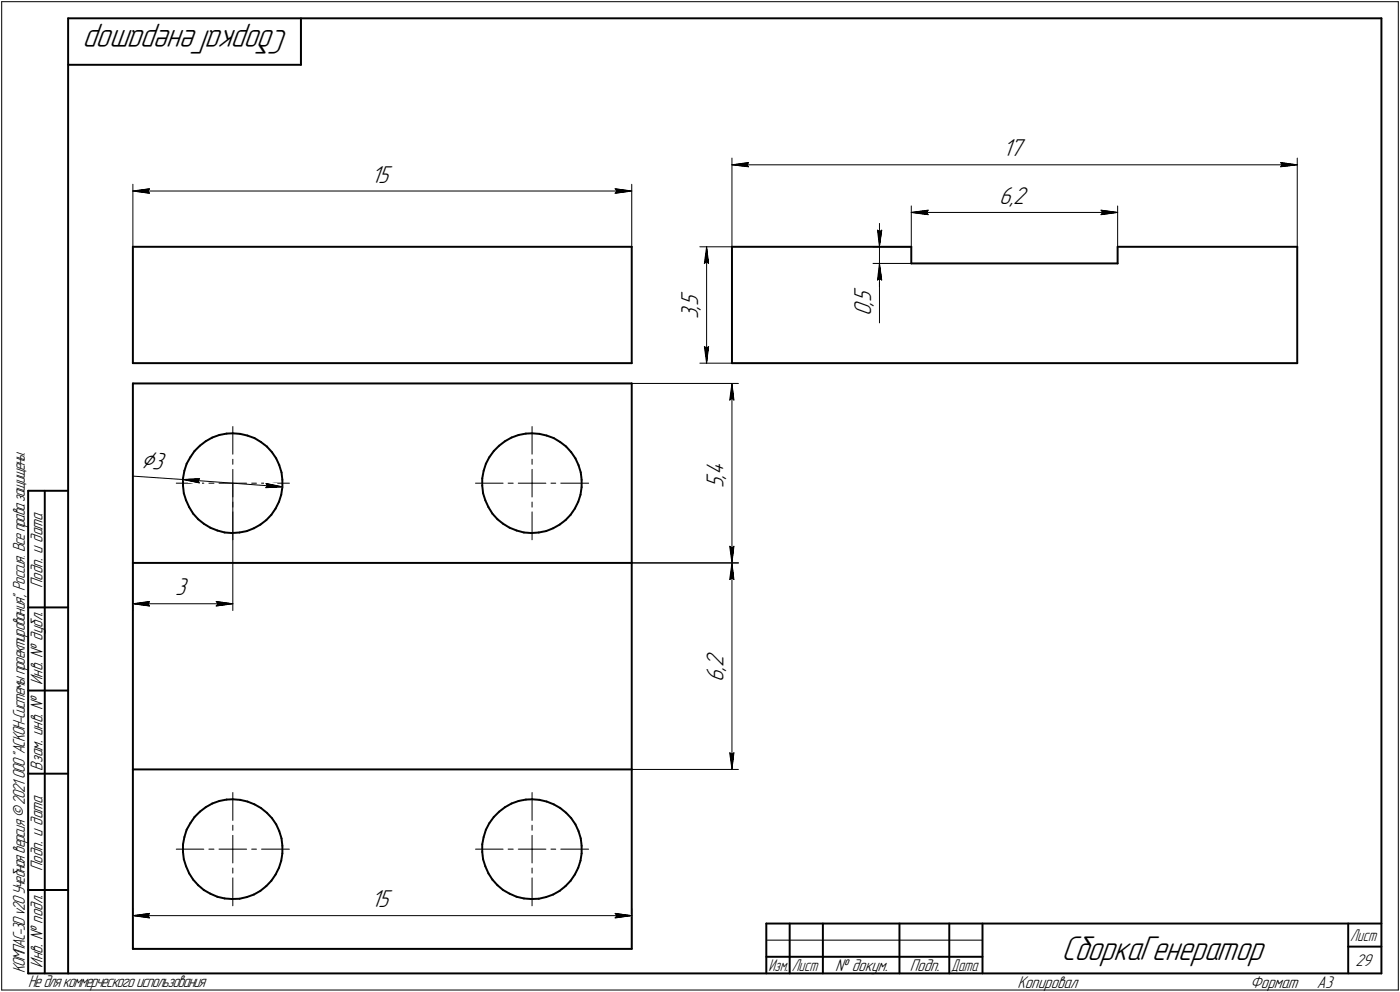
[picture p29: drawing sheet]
<svg xmlns="http://www.w3.org/2000/svg" width="421mm" height="298mm" viewBox="0 0 421 298" stroke-linecap="round" stroke-linejoin="round" font-family="sans-serif">
<defs><g id="words">
<g font-size="10.9">
<text x="86.8" y="9" transform="rotate(-180 86.8 9)">СборкаГенератор</text>
<text x="319.2" y="288.5">СборкаГенератор</text>
</g>
<text font-size="8.5" x="42.2" y="140.6" transform="rotate(4 42.2 140.6)">Ç3</text>
<g font-size="7.8">
<text x="301.6" y="47">17</text>
<text x="111.6" y="54.8">15</text>
<text x="300.5" y="61.3">6,2</text>
<text x="209.9" y="95.9" transform="rotate(-90 209.9 95.9)">3</text>
<text x="209.9" y="93.1" transform="rotate(-90 209.9 93.1)">,</text>
<text x="209.9" y="92" transform="rotate(-90 209.9 92)">5</text>
<text x="262" y="95" transform="rotate(-90 262 95)">0</text>
<text x="262" y="91.8" transform="rotate(-90 262 91.8)">,</text>
<text x="262" y="90.8" transform="rotate(-90 262 90.8)">5</text>
<text x="217.6" y="143.8" transform="rotate(-90 217.6 143.8)">,</text>
<text x="217.6" y="142.8" transform="rotate(-90 217.6 142.8)">4</text>
<text x="217.6" y="146.6" transform="rotate(-90 217.6 146.6)">5</text>
<text x="52.7" y="178.9">3</text>
<text x="217.6" y="201.6" transform="rotate(-90 217.6 201.6)">,</text>
<text x="217.6" y="200.6" transform="rotate(-90 217.6 200.6)">2</text>
<text x="217.6" y="204.8" transform="rotate(-90 217.6 204.8)">6</text>
<text x="111.6" y="272.6">15</text>
</g>
<g font-size="5.4">
<text x="12.8" y="176.7" transform="rotate(-90 12.8 176.7)">Подп. и дата</text>
<text x="12.8" y="205.8" transform="rotate(-90 12.8 205.8)">Инв. № дубл.</text>
<text x="12.8" y="231.6" transform="rotate(-90 12.8 231.6)">Взам. инв. №</text>
<text x="12.8" y="261.7" transform="rotate(-90 12.8 261.7)">Подп. и дата</text>
<text x="7.5" y="292.5" transform="rotate(-90 7.5 292.5)">КОМПАС-3Dv20Учебнаяверсия©2021 ООО&quot;АСКОН-Системыпроектирования&quot;, Россия. Всеправазащищены.</text>
<text x="12.8" y="290.8" transform="rotate(-90 12.8 290.8)">Инв. № подл.</text>
<text x="251.2" y="291.8">№ докум.</text>
<text x="273.6" y="291.8">Подп.</text>
<text x="407.6" y="290.3">29</text>
<text x="8.5" y="296.7">Недлякоммерческогоиспользования</text>
<text x="306" y="296.8">Копировал</text>
<text x="376" y="296.8">Формат</text>
<text x="396" y="296.8">A3</text>
</g>
<g font-size="5.3">
<text x="406.1" y="282.8">Лист</text>
<text x="231.1" y="291.8">Изм.</text>
<text x="238.1" y="291.8">Лист</text>
<text x="286.1" y="291.8">Дата</text>
</g>
</g></defs>
<g fill="none" stroke="#000" stroke-width=".59">
<path d="M20.5 5.5v287zM20.5 5.5h395zM20.5 19.5h70zM90.5 5.5v14zM415.5 5.5v287zM40 74.2h150zM40 74.2v34.9zM190 74.2v34.9zM220.1 74.2h54zM220.1 74.2v34.9zM274.1 79.2h62zM274.1 74.2v5z"/>
<path d="M336.1 74.2h54zM336.1 74.2v5zM390.1 74.2v34.9zM40 109.1h150zM40 115.2h150zM40 115.2v54zM190 115.2v54zM220.1 109.1h170zM56.1 139.4l-.6 2.1zM57.2 137.4l-1.1 2zM58.5 135.6l-1.3 1.8zM58.5 135.6l1.6-1.7z"/>
<path d="M60.1 133.9l1.8-1.3zM61.9 132.6l1.9-1.1zM63.8 131.5l2.2-.8zM66 130.7l2.2-.4zM68.2 130.3l1.8-.1zM70 130.2l2.2 .2zM72.2 130.4l2.2 .5zM74.4 130.9l2.1 .8zM76.5 131.7l2 1.1zM78.5 132.8l1.8 1.4zM80.3 134.2l1.5 1.7zM81.8 135.9l1.3 1.9z"/>
<path d="M83.1 137.8l.9 2zM84 139.8l.7 2.2zM146.1 139.4l-.6 2.1zM147.2 137.4l-1.1 2zM148.5 135.6l-1.3 1.8zM148.5 135.6l1.6-1.7zM150.1 133.9l1.8-1.3zM151.9 132.6l1.9-1.1zM153.8 131.5l2.2-.8zM156 130.7l2.2-.4zM158.2 130.3l1.8-.1zM160 130.2l2.2 .2z"/>
<path d="M162.2 130.4l2.2 .5zM164.4 130.9l2.1 .8zM166.5 131.7l2 1.1zM168.5 132.8l1.8 1.4zM170.3 134.2l1.5 1.7zM171.8 135.9l1.3 1.9zM173.1 137.8l.9 2zM174 139.8l.7 2.2zM8.5 147.5v145zM8.5 147.5h12zM13.5 147.5v145zM55 146l.3 2.3z"/>
<path d="M55 143.8v2.2zM55.3 148.3l.7 2.1zM55.5 141.5l-.5 2.3zM56 150.4l.9 2zM56.9 152.4l1.2 1.9zM58.1 154.3l1.5 1.7zM59.6 156l1.7 1.4zM61.3 157.4l1.9 1.2zM63.2 158.6l2.2 .8zM65.4 159.4l2.2 .6zM74.3 159.6l2.1-.9zM76.4 158.7l1.9-1.1z"/>
<path d="M78.3 157.6l1.8-1.3zM81.6 154.7l-1.5 1.6zM82.9 152.8l-1.3 1.9zM83.9 150.8l-1 2zM84.6 148.7l-.7 2.1zM84.7 142l.2 2.2zM84.9 144.2v2.2zM84.9 146.4l-.3 2.3zM145 146l.3 2.3zM145 143.8v2.2zM145.3 148.3l.7 2.1zM145.5 141.5l-.5 2.3z"/>
<path d="M146 150.4l.9 2zM146.9 152.4l1.2 1.9zM148.1 154.3l1.5 1.7zM149.6 156l1.7 1.4zM151.3 157.4l1.9 1.2zM153.2 158.6l2.2 .8zM155.4 159.4l2.2 .6zM164.3 159.6l2.1-.9zM166.4 158.7l1.9-1.1zM168.3 157.6l1.8-1.3zM171.6 154.7l-1.5 1.6zM172.9 152.8l-1.3 1.9z"/>
<path d="M173.9 150.8l-1 2zM174.6 148.7l-.7 2.1zM174.7 142l.2 2.2zM174.9 144.2v2.2zM174.9 146.4l-.3 2.3zM40 169.2v62zM40 169.2h150zM67.6 160l2.2 .2zM69.8 160.2l2.3-.2zM72.1 160l2.2-.4zM157.6 160l2.2 .2zM159.8 160.2l2.3-.2z"/>
<path d="M162.1 160l2.2-.4zM190 169.2v62zM8.5 182.5h12zM8.5 207.5h12zM8.5 232.5h12zM40 231.2v54zM40 231.2h150zM190 231.2v54zM55 256l.3 2.2zM55 253.7v2.3zM55.3 258.2l.7 2.1zM55.5 251.5l-.5 2.2z"/>
<path d="M56.1 249.3l-.6 2.2zM57.2 247.4l-1.1 1.9zM58.5 245.5l-1.3 1.9zM58.5 245.5l1.6-1.6zM60.1 243.9l1.8-1.3zM61.9 242.6l1.9-1.1zM63.8 241.5l2.2-.8zM66 240.7l2.2-.4zM68.2 240.3l1.8-.1zM70 240.2l2.2 .2zM72.2 240.4l2.2 .5zM74.4 240.9l2.1 .8z"/>
<path d="M76.5 241.7l2 1.1zM78.5 242.8l1.8 1.5zM80.3 244.3l1.5 1.6zM81.8 245.9l1.3 1.8zM83.1 247.7l.9 2.1zM84 249.8l.7 2.2zM84.6 258.7l-.7 2.1zM84.7 252l.2 2.2zM84.9 254.2v2.3zM84.9 256.5l-.3 2.2zM145 256l.3 2.2zM145 253.7v2.3z"/>
<path d="M145.3 258.2l.7 2.1zM145.5 251.5l-.5 2.2zM146.1 249.3l-.6 2.2zM147.2 247.4l-1.1 1.9zM148.5 245.5l-1.3 1.9zM148.5 245.5l1.6-1.6zM150.1 243.9l1.8-1.3zM151.9 242.6l1.9-1.1zM153.8 241.5l2.2-.8zM156 240.7l2.2-.4zM158.2 240.3l1.8-.1zM160 240.2l2.2 .2z"/>
<path d="M162.2 240.4l2.2 .5zM164.4 240.9l2.1 .8zM166.5 241.7l2 1.1zM168.5 242.8l1.8 1.5zM170.3 244.3l1.5 1.6zM171.8 245.9l1.3 1.8zM173.1 247.7l.9 2.1zM174 249.8l.7 2.2zM174.6 258.7l-.7 2.1zM174.7 252l.2 2.2zM174.9 254.2v2.3zM174.9 256.5l-.3 2.2z"/>
<path d="M8.5 267.5h12zM56 260.3l.9 2.2zM56.9 262.5l1.2 1.8zM58.1 264.3l1.5 1.7zM59.6 266l1.7 1.5zM61.3 267.5l1.9 1.1zM63.2 268.6l2.2 .9zM65.4 269.5l2.2 .5zM67.6 270l2.2 .2zM69.8 270.2l2.3-.1zM72.1 270.1l2.2-.5zM74.3 269.6l2.1-.8z"/>
<path d="M76.4 268.8l1.9-1.1zM78.3 267.7l1.8-1.4zM81.6 264.7l-1.5 1.6zM82.9 262.8l-1.3 1.9zM83.9 260.8l-1 2zM146 260.3l.9 2.2zM146.9 262.5l1.2 1.8zM148.1 264.3l1.5 1.7zM149.6 266l1.7 1.5zM151.3 267.5l1.9 1.1zM153.2 268.6l2.2 .9zM155.4 269.5l2.2 .5z"/>
<path d="M157.6 270l2.2 .2zM159.8 270.2l2.3-.1zM162.1 270.1l2.2-.5zM164.3 269.6l2.1-.8zM166.4 268.8l1.9-1.1zM168.3 267.7l1.8-1.4zM171.6 264.7l-1.5 1.6zM172.9 262.8l-1.3 1.9zM173.9 260.8l-1 2zM230.5 277.5h185zM230.5 277.5v15zM237.5 277.5v15z"/>
<path d="M247.5 277.5v15zM270.5 277.5v15zM285.5 277.5v15zM295.5 277.5v15zM405.5 277.5v15zM8.5 292.5h12zM20.5 292.5h395zM40 285.2h150zM230.5 287.5h7zM237.5 287.5h10zM247.5 287.5h23zM270.5 287.5h15z"/>
<path d="M285.5 287.5h10zM405.5 284.5h10z"/>
</g>
<g fill="none" stroke="#000" stroke-width=".3">
<path d="M.5 .5v297zM.5 .5h420zM420.5 .5v297zM40 55.4v18.8zM40 57.4l5-.7zM40 57.4l5 .7zM40 57.4h150zM44.5 57.4l.5 .7zM45 56.7l-.5 .7zM185 58.1l5-.7zM185 56.7l.5 .7zM185 56.7l5 .7z"/>
<path d="M185.5 57.4l-.5 .7zM190 55.4v18.8zM220.1 47.5v26.7zM220.1 49.5l5-.6zM220.1 49.5l5 .6zM220.1 49.5h170zM224.6 49.5l.5 .6zM225.1 48.9l-.5 .6zM385.1 50.1l5-.6zM385.1 48.9l.5 .6zM385.1 48.9l5 .6zM385.6 49.5l-.5 .6z"/>
<path d="M390.1 47.5v26.7zM210.5 74.2h9.6zM211.8 79.2l.7-.5zM212.5 74.2l.6 5zM212.5 78.7l.6 .5zM212.5 74.2l-.7 5zM212.5 74.2v34.9zM262.6 79.2h11.5zM262.6 74.2h11.5zM263.9 69.2l.6 .5zM263.9 69.2l.6 5zM264.5 79.2v5z"/>
<path d="M264.5 79.2l-.6 5zM264.5 79.2l.7 5zM264.5 79.2v7zM264.5 69.7l.7-.5zM264.5 67.1v7.1zM264.5 74.2v5zM265.2 69.2l-.7 5zM274.1 61.9v12.3zM274.1 63.8l5-.6zM274.1 63.8l5 .7zM274.1 63.8h62zM278.6 63.8l.5 .7z"/>
<path d="M279.1 63.2l-.5 .6zM331.1 64.5l5-.7zM331.1 63.2l.5 .6zM331.1 63.2l5 .6zM331.6 63.8l-.5 .7zM336.1 61.9v12.3zM263.9 84.2l.6-.5zM264.5 84.2v12.8zM264.5 83.7l.7 .5zM190 115.2h32.1zM210.5 109.1h9.6zM211.8 104.1l.7 5z"/>
<path d="M211.8 104.1l.7 .5zM212.5 104.6l.6-.5zM213.1 104.1l-.6 5zM220.1 115.2l.6 5zM220.1 119.7l.6 .5zM220.1 115.2l-.6 5zM220.1 115.2v54zM70 128.2v8.3zM70 138v1.5zM160 128.2v8.3zM160 138v1.5zM219.5 120.2l.6-.5z"/>
<path d="M40 143.1l15 1zM53 145.2h8.3zM55 144.1l5-.3zM55 144.1l4.9 1zM55 144.1l29.9 2.2zM59.5 144.4l.4 .7zM60 143.8l-.5 .6zM62.8 145.2h1.5zM65.9 145.2h4.1zM70 145.2h4.2zM70 153.8v8.4zM70 150.9v1.5z"/>
<path d="M70 145.2v4.2zM70 141.1v4.1zM70 145.2v38.3zM75.7 145.2h1.4zM78.7 145.2h8.3zM79.9 146.6l5-.3zM80 145.3l.4 .7zM80 145.3l4.9 1zM80.4 146l-.5 .6zM143 145.2h8.3zM152.8 145.2h1.5zM155.9 145.2h4.1z"/>
<path d="M160 145.2h4.2zM160 153.8v8.4zM160 150.9v1.5zM160 145.2v4.2zM160 141.1v4.1zM165.7 145.2h1.4zM168.7 145.2h8.3zM40 169.2v14.3zM190 169.2h32.1zM219.5 174.2l.6-.5zM219.5 164.2l.6 5zM219.5 164.2l.6 .5z"/>
<path d="M220.1 169.2l.6 5zM220.1 173.7l.6 .5zM220.1 169.2l-.6 5zM220.1 169.2v62zM220.1 164.7l.6-.5zM220.7 164.2l-.6 5zM40 181.4l5-.6zM40 181.4l5 .7zM40 181.4h30zM44.5 181.4l.5 .7zM45 180.8l-.5 .6zM65 182.1l5-.7z"/>
<path d="M65 180.8l.5 .6zM65 180.8l5 .6zM65.5 181.4l-.5 .7zM70 238.2v8.3zM160 238.2v8.3zM190 231.2h32.1zM219.5 226.2l.6 5zM219.5 226.2l.6 .5zM220.1 226.7l.6-.5zM220.7 226.2l-.6 5zM53 255.2h8.3zM62.8 255.2h1.5z"/>
<path d="M65.9 255.2h4.1zM70 255.2h4.2zM70 255.2v4.1zM70 248v1.5zM70 251v4.2zM75.7 255.2h1.4zM78.7 255.2h8.3zM143 255.2h8.3zM152.8 255.2h1.5zM155.9 255.2h4.1zM160 255.2h4.2zM160 255.2v4.1z"/>
<path d="M160 248v1.5zM160 251v4.2zM165.7 255.2h1.4zM168.7 255.2h8.3zM40 273.1v12.1zM40 275.2l5-.7zM40 275.2l5 .6zM40 275.2h150zM44.5 275.2l.5 .6zM45 274.5l-.5 .7zM70 263.8v8.4zM70 260.9v1.5z"/>
<path d="M160 263.8v8.4zM160 260.9v1.5zM185 275.8l5-.6zM185 274.5l.5 .7zM185 274.5l5 .7zM185.5 275.2l-.5 .6zM190 273.1v12.1zM.5 297.5h420zM230.5 282.5h65z"/>
</g>
<g fill="#fff" stroke="#fff" stroke-width=".3">
<path d="M111.7 49.3h6.7zM111.7 49.4h6.7zM111.7 49.4h6.7zM111.7 49.5h6.7zM111.7 49.6h6.7zM111.7 49.7h6.7zM111.7 49.8h6.7zM111.7 49.9h6.7zM111.7 50h6.7zM111.7 50h6.7zM111.7 50.1h6.7zM111.7 50.2h6.7zM111.7 50.3h6.7zM111.7 50.4h6.7zM111.7 50.5h6.7zM111.7 50.5h6.7zM111.7 50.6h6.7zM111.7 50.7h6.7zM111.7 50.8h6.7zM111.7 50.9h6.7zM111.7 51h6.7zM111.7 51.1h6.7zM111.7 51.1h6.7zM111.7 51.2h6.7zM111.7 51.3h6.7zM111.7 51.4h6.7zM111.7 51.5h6.7zM111.7 51.6h6.7zM111.7 51.6h6.7zM111.7 51.7h6.7zM111.7 51.8h6.7zM111.7 51.9h6.7zM111.7 52h6.7zM111.7 52.1h6.7zM111.7 52.2h6.7zM111.7 52.2h6.7zM111.7 52.3h6.7zM111.7 52.4h6.7zM111.7 52.5h6.7zM111.7 52.6h6.7zM111.7 52.7h6.7zM111.7 52.7h6.7zM111.7 52.8h6.7zM111.7 52.9h6.7zM111.7 53h6.7zM111.7 53.1h6.7zM111.7 53.2h6.7zM111.7 53.3h6.7zM111.7 53.3h6.7zM111.7 53.4h6.7zM111.7 53.5h6.7zM111.7 53.6h6.7zM111.7 53.7h6.7zM111.7 53.8h6.7zM111.7 53.8h6.7zM111.7 53.9h6.7zM111.7 54h6.7zM111.7 54.1h6.7zM111.7 54.2h6.7zM111.7 54.3h6.7zM111.7 54.4h6.7zM111.7 54.4h6.7zM111.7 54.5h6.7zM111.7 54.6h6.7zM111.7 54.7h6.7zM111.7 54.8h6.7zM111.7 54.9h6.7zM111.7 54.9h6.7zM111.7 55h6.7zM111.7 55.1h6.7zM111.7 55.2h6.7zM111.7 55.3h6.7zM111.7 55.4h6.7zM111.7 55.5h6.7zM111.7 55.5h6.7zM111.7 55.6h6.7zM111.7 55.7h6.7zM111.7 55.8h6.7zM111.7 55.9h6.7zM111.7 56h6.7zM111.7 56h6.7zM111.7 56.1h6.7zM111.7 56.2h6.7zM111.7 56.3h6.7z"/>
<path d="M44.9 56.2h.6zM44.3 56.3h1.2zM43.6 56.4h1.9zM43 56.5h2.5zM42.4 56.6h3.1zM41.7 56.6h3.8zM41.6 56.7h3.9zM41.4 56.8h4.1zM41.1 56.9h4.4zM41 57h4.5zM40.8 57.1h4.7zM40.6 57.1h4.9zM40.4 57.2h5.1zM40.2 57.3h5.3zM40 57.4h5.5zM40.2 57.5h5.3zM40.5 57.6h5zM40.6 57.7h4.9zM40.9 57.7h4.6zM41.1 57.8h4.4zM41.3 57.9h4.2zM41.6 58h3.9zM41.7 58.1h3.8zM42.4 58.2h3.1zM43 58.3h2.5zM43.6 58.3h1.9zM44.3 58.4h1.2zM44.9 58.5h.6z"/>
<path d="M184.5 56.2h.7zM184.5 56.3h1.3zM184.5 56.4h1.9zM184.5 56.5h2.5zM184.5 56.6h3.1zM184.5 56.6h3.7zM184.5 56.7h4zM184.5 56.8h4.1zM184.5 56.9h4.3zM184.5 57h4.6zM184.5 57.1h4.7zM184.5 57.1h4.9zM184.5 57.2h5.2zM184.5 57.3h5.3zM184.5 57.4h5.5zM184.5 57.5h5.3zM184.5 57.6h5.1zM184.5 57.7h4.9zM184.5 57.7h4.6zM184.5 57.8h4.4zM184.5 57.9h4.2zM184.5 58h4zM184.5 58.1h3.7zM184.5 58.2h3.1zM184.5 58.3h2.5zM184.5 58.3h1.9zM184.5 58.4h1.3zM184.5 58.5h.7z"/>
<path d="M301.6 41.4h7.1zM301.6 41.5h7.1zM301.6 41.6h7.1zM301.6 41.7h7.1zM301.6 41.7h7.1zM301.6 41.8h7.1zM301.6 41.9h7.1zM301.6 42h7.1zM301.6 42.1h7.1zM301.6 42.2h7.1zM301.6 42.2h7.1zM301.6 42.3h7.1zM301.6 42.4h7.1zM301.6 42.5h7.1zM301.6 42.6h7.1zM301.6 42.7h7.1zM301.6 42.8h7.1zM301.6 42.8h7.1zM301.6 42.9h7.1zM301.6 43h7.1zM301.6 43.1h7.1zM301.6 43.2h7.1zM301.6 43.3h7.1zM301.6 43.3h7.1zM301.6 43.4h7.1zM301.6 43.5h7.1zM301.6 43.6h7.1zM301.6 43.7h7.1zM301.6 43.8h7.1zM301.6 43.9h7.1zM301.6 43.9h7.1zM301.6 44h7.1zM301.6 44.1h7.1zM301.6 44.2h7.1zM301.6 44.3h7.1zM301.6 44.4h7.1zM301.6 44.4h7.1zM301.6 44.5h7.1zM301.6 44.6h7.1zM301.6 44.7h7.1zM301.6 44.8h7.1zM301.6 44.9h7.1zM301.6 45h7.1zM301.6 45h7.1zM301.6 45.1h7.1zM301.6 45.2h7.1zM301.6 45.3h7.1zM301.6 45.4h7.1zM301.6 45.5h7.1zM301.6 45.6h7.1zM301.6 45.6h7.1zM301.6 45.7h7.1zM301.6 45.8h7.1zM301.6 45.9h7.1zM301.6 46h7.1zM301.6 46.1h7.1zM301.6 46.1h7.1zM301.6 46.2h7.1zM301.6 46.3h7.1zM301.6 46.4h7.1zM301.6 46.5h7.1zM301.6 46.6h7.1zM301.6 46.7h7.1zM301.6 46.7h7.1zM301.6 46.8h7.1zM301.6 46.9h7.1zM301.6 47h7.1zM301.6 47.1h7.1zM301.6 47.2h7.1zM301.6 47.2h7.1zM301.6 47.3h7.1zM301.6 47.4h7.1zM301.6 47.5h7.1zM301.6 47.6h7.1zM301.6 47.7h7.1zM301.6 47.8h7.1zM301.6 47.8h7.1zM301.6 47.9h7.1zM301.6 48h7.1zM301.6 48.1h7.1zM301.6 48.2h7.1zM301.6 48.3h7.1zM301.6 48.3h7.1zM301.6 48.4h7.1z"/>
<path d="M225 48.3h.6zM224.5 48.4h1.1zM223.8 48.5h1.8zM223.2 48.6h2.4zM222.6 48.7h3zM221.9 48.8h3.7zM221.7 48.9h3.9zM221.6 48.9h4zM221.3 49h4.3zM221.1 49.1h4.5zM221 49.2h4.6zM220.7 49.3h4.9zM220.6 49.4h5zM220.4 49.4h5.2zM220.1 49.5h5.5zM220.4 49.6h5.2zM220.6 49.7h5zM220.8 49.8h4.8zM221.1 49.9h4.5zM221.3 50h4.3zM221.5 50h4.1zM221.7 50.1h3.9zM221.9 50.2h3.7zM222.6 50.3h3zM223.2 50.4h2.4zM223.8 50.5h1.8zM224.5 50.5h1.1zM225 50.6h.6z"/>
<path d="M384.6 48.3h.7zM384.6 48.4h1.3zM384.6 48.5h1.9zM384.6 48.6h2.5zM384.6 48.7h3.1zM384.6 48.8h3.7zM384.6 48.9h3.9zM384.6 48.9h4.1zM384.6 49h4.4zM384.6 49.1h4.5zM384.6 49.2h4.8zM384.6 49.3h5zM384.6 49.4h5.2zM384.6 49.4h5.4zM384.6 49.5h5.5zM384.6 49.6h5.4zM384.6 49.7h5.1zM384.6 49.8h4.9zM384.6 49.9h4.6zM384.6 50h4.4zM384.6 50h4.2zM384.6 50.1h3.9zM384.6 50.2h3.7zM384.6 50.3h3.1zM384.6 50.4h2.5zM384.6 50.5h1.9zM384.6 50.5h1.3zM384.6 50.6h.7z"/>
<path d="M300.5 55.7h9.2zM300.5 55.8h9.2zM300.5 55.9h9.2zM300.5 56h9.2zM300.5 56h9.2zM300.5 56.1h9.2zM300.5 56.2h9.2zM300.5 56.3h9.2zM300.5 56.4h9.2zM300.5 56.5h9.2zM300.5 56.6h9.2zM300.5 56.6h9.2zM300.5 56.7h9.2zM300.5 56.8h9.2zM300.5 56.9h9.2zM300.5 57h9.2zM300.5 57.1h9.2zM300.5 57.1h9.2zM300.5 57.2h9.2zM300.5 57.3h9.2zM300.5 57.4h9.2zM300.5 57.5h9.2zM300.5 57.6h9.2zM300.5 57.7h9.2zM300.5 57.7h9.2zM300.5 57.8h9.2zM300.5 57.9h9.2zM300.5 58h9.2zM300.5 58.1h9.2zM300.5 58.2h9.2zM300.5 58.3h9.2zM300.5 58.3h9.2zM300.5 58.4h9.2zM300.5 58.5h9.2zM300.5 58.6h9.2zM300.5 58.7h9.2zM300.5 58.8h9.2zM300.5 58.8h9.2zM300.5 58.9h9.2zM300.5 59h9.2zM300.5 59.1h9.2zM300.5 59.2h9.2zM300.5 59.3h9.2zM300.5 59.4h9.2zM300.5 59.4h9.2zM300.5 59.5h9.2zM300.5 59.6h9.2zM300.5 59.7h9.2zM300.5 59.8h9.2zM300.5 59.9h9.2zM300.5 59.9h9.2zM300.5 60h9.2zM300.5 60.1h9.2zM300.5 60.2h9.2zM300.5 60.3h9.2zM300.5 60.4h9.2zM300.5 60.5h9.2zM300.5 60.5h9.2zM300.5 60.6h9.2zM300.5 60.7h9.2zM300.5 60.8h9.2zM300.5 60.9h9.2zM300.5 61h9.2zM300.5 61h9.2zM300.5 61.1h9.2zM300.5 61.2h9.2zM300.5 61.3h9.2zM300.5 61.4h9.2zM300.5 61.5h9.2zM300.5 61.6h9.2zM300.5 61.6h9.2zM300.5 61.7h9.2zM300.5 61.8h9.2zM300.5 61.9h9.2zM300.5 62h9.2zM300.5 62.1h9.2zM300.5 62.1h9.2zM300.5 62.2h9.2zM300.5 62.3h9.2zM300.5 62.4h9.2zM300.5 62.5h9.2zM300.5 62.6h9.2zM300.5 62.7h9.2zM300.5 62.7h9.2z"/>
<path d="M278.9 62.7h.7zM278.1 62.8h1.5zM277.5 62.9h2.1zM276.7 63h2.9zM275.9 63.1h3.7zM275.8 63.2h3.8zM275.6 63.2h4zM275.3 63.3h4.3zM275.2 63.4h4.4zM274.9 63.5h4.7zM274.7 63.6h4.9zM274.5 63.7h5.1zM274.3 63.8h5.3zM274.1 63.8h5.5zM274.3 63.9h5.3zM274.5 64h5.1zM274.7 64.1h4.9zM274.9 64.2h4.7zM275.2 64.3h4.4zM275.3 64.3h4.3zM275.6 64.4h4zM275.8 64.5h3.8zM275.9 64.6h3.7zM276.6 64.7h3zM277.2 64.8h2.4zM277.8 64.9h1.8zM278.4 64.9h1.2zM279 65h.6z"/>
<path d="M330.6 62.7h.8zM330.6 62.8h1.5zM330.6 62.9h2.3zM330.6 63h3.1zM330.6 63.1h3.7zM330.6 63.2h4zM330.6 63.2h4.2zM330.6 63.3h4.3zM330.6 63.4h4.6zM330.6 63.5h4.8zM330.6 63.6h4.9zM330.6 63.7h5.2zM330.6 63.8h5.4zM330.6 63.8h5.5zM330.6 63.9h5.4zM330.6 64h5.2zM330.6 64.1h4.9zM330.6 64.2h4.8zM330.6 64.3h4.6zM330.6 64.3h4.3zM330.6 64.4h4.2zM330.6 64.5h4zM330.6 64.6h3.7zM330.6 64.7h3.2zM330.6 64.8h2.6zM330.6 64.9h1.9zM330.6 64.9h1.3zM330.6 65h.7z"/>
<path d="M256.4 86.2h7.2zM256.4 86.3h7.2zM256.4 86.4h7.2zM256.4 86.4h7.2zM256.4 86.5h7.2zM256.4 86.6h7.2zM256.4 86.7h7.2zM256.4 86.8h7.2zM256.4 86.9h7.2zM256.4 87h7.2zM256.4 87h7.2zM256.4 87.1h7.2zM256.4 87.2h7.2zM256.4 87.3h7.2zM256.4 87.4h7.2zM256.4 87.5h7.2zM256.4 87.5h7.2zM256.4 87.6h7.2zM256.4 87.7h7.2zM256.4 87.8h7.2zM256.4 87.9h7.2zM256.4 88h7.2zM256.4 88.1h7.2zM256.4 88.1h7.2zM256.4 88.2h7.2zM256.4 88.3h7.2zM256.4 88.4h7.2zM256.4 88.5h7.2zM256.4 88.6h7.2zM256.4 88.6h7.2zM256.4 88.7h7.2zM256.4 88.8h7.2zM256.4 88.9h7.2zM256.4 89h7.2zM256.4 89.1h7.2zM256.4 89.2h7.2zM256.4 89.2h7.2zM256.4 89.3h7.2zM256.4 89.4h7.2zM256.4 89.5h7.2zM256.4 89.6h7.2zM256.4 89.7h7.2zM256.4 89.7h7.2zM256.4 89.8h7.2zM256.4 89.9h7.2zM256.4 90h7.2zM256.4 90.1h7.2zM256.4 90.2h7.2zM256.4 90.3h7.2zM256.4 90.3h7.2zM256.4 90.4h7.2zM256.4 90.5h7.2zM256.4 90.6h7.2zM256.4 90.7h7.2zM256.4 90.8h7.2zM256.4 90.8h7.2zM256.4 90.9h7.2zM256.4 91h7.2zM256.4 91.1h7.2zM256.4 91.2h7.2zM256.4 91.3h7.2zM256.4 91.4h7.2zM256.4 91.4h7.2zM256.4 91.5h7.2zM256.4 91.6h7.2zM256.4 91.7h7.2zM256.4 91.8h7.2zM256.4 91.9h7.2zM256.4 91.9h7.2zM256.4 92h7.2zM256.4 92.1h7.2zM256.4 92.2h7.2zM256.4 92.3h7.2zM256.4 92.4h7.2zM256.4 92.5h7.2zM256.4 92.5h7.2zM256.4 92.6h7.2zM256.4 92.7h7.2zM256.4 92.8h7.2zM256.4 92.9h7.2zM256.4 93h7.2zM256.4 93h7.2zM256.4 93.1h7.2zM256.4 93.2h7.2zM256.4 93.3h7.2zM256.4 93.4h7.2zM256.4 93.5h7.2zM256.4 93.6h7.2zM256.4 93.6h7.2zM256.4 93.7h7.2zM256.4 93.8h7.2zM256.4 93.9h7.2zM256.4 94h7.2zM256.4 94.1h7.2zM256.4 94.1h7.2zM256.4 94.2h7.2zM256.4 94.3h7.2zM256.4 94.4h7.2zM256.4 94.5h7.2zM256.4 94.6h7.2zM256.4 94.7h7.2zM256.4 94.7h7.2zM256.4 94.8h7.2zM256.4 94.9h7.2z"/>
<path d="M264.4 79.4h.3zM264.4 79.5h.3zM264.4 79.6h.4zM264.3 79.7h.5zM264.3 79.8h.5zM264.2 79.8h.6zM264.2 79.9h.6zM264.2 80h.7zM264.2 80.1h.7zM264.2 80.2h.8zM264.2 80.3h.8zM264.1 80.3h.9zM264.1 80.4h1zM264 80.5h1.1zM264 80.6h1.2zM264 80.7h1.2zM263.9 80.8h1.4zM263.9 80.9h1.4zM263.8 80.9h1.5zM263.8 81h1.5zM263.8 81.1h1.5zM263.8 81.2h1.5zM263.8 81.3h1.5zM263.8 81.4h1.5zM263.8 81.4h1.5zM263.8 81.5h1.5zM263.7 81.6h1.7zM263.7 81.7h1.7zM263.7 81.8h1.7zM263.7 81.9h1.7zM263.7 82h1.7zM263.7 82h1.7zM263.7 82.1h1.7zM263.7 82.2h1.8zM263.7 82.3h1.8zM263.7 82.4h1.8zM263.7 82.5h1.8zM263.7 82.5h1.8zM263.7 82.6h1.8zM263.7 82.7h1.8zM263.6 82.8h1.9zM263.6 82.9h2zM263.6 83h2zM263.6 83.1h2zM263.6 83.1h2zM263.6 83.2h2zM263.6 83.3h2zM263.6 83.4h2zM263.5 83.5h2.2zM263.5 83.6h2.2zM263.5 83.7h2.2zM263.5 83.7h2.2zM263.5 83.8h2.2zM263.5 83.9h2.2zM263.5 84h2.2zM263.4 84.1h2.4zM263.4 84.2h2.4zM263.4 84.2h2.4zM263.4 84.3h2.4zM263.4 84.4h2.4zM263.4 84.5h2.4zM263.4 84.6h2.4z"/>
<path d="M263.3 68.7h2.5zM263.4 68.7h2.4zM263.4 68.8h2.4zM263.4 68.9h2.4zM263.4 69h2.4zM263.4 69.1h2.4zM263.4 69.2h2.4zM263.4 69.3h2.4zM263.5 69.3h2.2zM263.5 69.4h2.2zM263.5 69.5h2.2zM263.5 69.6h2.2zM263.5 69.7h2.2zM263.5 69.8h2.2zM263.5 69.8h2.2zM263.6 69.9h2zM263.6 70h2zM263.6 70.1h2zM263.6 70.2h2zM263.6 70.3h2zM263.6 70.4h2zM263.6 70.4h2zM263.6 70.5h1.9zM263.7 70.6h1.8zM263.7 70.7h1.8zM263.7 70.8h1.8zM263.7 70.9h1.8zM263.7 71h1.8zM263.7 71h1.8zM263.7 71.1h1.8zM263.7 71.2h1.7zM263.7 71.3h1.7zM263.7 71.4h1.7zM263.7 71.5h1.7zM263.7 71.5h1.7zM263.7 71.6h1.7zM263.7 71.7h1.7zM263.8 71.8h1.5zM263.8 71.9h1.5zM263.8 72h1.5zM263.8 72.1h1.5zM263.8 72.1h1.5zM263.8 72.2h1.5zM263.8 72.3h1.5zM263.8 72.4h1.5zM263.9 72.5h1.4zM263.9 72.6h1.4zM264 72.6h1.2zM264 72.7h1.2zM264 72.8h1.1zM264.1 72.9h1zM264.1 73h.9zM264.2 73.1h.8zM264.2 73.2h.8zM264.2 73.2h.7zM264.2 73.3h.7zM264.2 73.4h.6zM264.2 73.5h.6zM264.3 73.6h.5zM264.3 73.7h.5zM264.4 73.7h.4zM264.4 73.8h.3zM264.4 73.9h.3z"/>
<path d="M204.4 87.5h7.1zM204.4 87.5h7.1zM204.4 87.6h7.1zM204.4 87.7h7.1zM204.4 87.8h7.1zM204.4 87.9h7.1zM204.4 88h7.1zM204.4 88.1h7.1zM204.4 88.1h7.1zM204.4 88.2h7.1zM204.4 88.3h7.1zM204.4 88.4h7.1zM204.4 88.5h7.1zM204.4 88.6h7.1zM204.4 88.6h7.1zM204.4 88.7h7.1zM204.4 88.8h7.1zM204.4 88.9h7.1zM204.4 89h7.1zM204.4 89.1h7.1zM204.4 89.2h7.1zM204.4 89.2h7.1zM204.4 89.3h7.1zM204.4 89.4h7.1zM204.4 89.5h7.1zM204.4 89.6h7.1zM204.4 89.7h7.1zM204.4 89.7h7.1zM204.4 89.8h7.1zM204.4 89.9h7.1zM204.4 90h7.1zM204.4 90.1h7.1zM204.4 90.2h7.1zM204.4 90.3h7.1zM204.4 90.3h7.1zM204.4 90.4h7.1zM204.4 90.5h7.1zM204.4 90.6h7.1zM204.4 90.7h7.1zM204.4 90.8h7.1zM204.4 90.8h7.1zM204.4 90.9h7.1zM204.4 91h7.1zM204.4 91.1h7.1zM204.4 91.2h7.1zM204.4 91.3h7.1zM204.4 91.4h7.1zM204.4 91.4h7.1zM204.4 91.5h7.1zM204.4 91.6h7.1zM204.4 91.7h7.1zM204.4 91.8h7.1zM204.4 91.9h7.1zM204.4 91.9h7.1zM204.4 92h7.1zM204.4 92.1h7.1zM204.4 92.2h7.1zM204.4 92.3h7.1zM204.4 92.4h7.1zM204.4 92.5h7.1zM204.4 92.5h7.1zM204.4 92.6h7.1zM204.4 92.7h7.1zM204.4 92.8h7.1zM204.4 92.9h7.1zM204.4 93h7.1zM204.4 93h7.1zM204.4 93.1h7.1zM204.4 93.2h7.1zM204.4 93.3h7.1zM204.4 93.4h7.1zM204.4 93.5h7.1zM204.4 93.6h7.1zM204.4 93.6h7.1zM204.4 93.7h7.1zM204.4 93.8h7.1zM204.4 93.9h7.1zM204.4 94h7.1zM204.4 94.1h7.1zM204.4 94.1h7.1zM204.4 94.2h7.1zM204.4 94.3h7.1zM204.4 94.4h7.1zM204.4 94.5h7.1zM204.4 94.6h7.1zM204.4 94.7h7.1zM204.4 94.7h7.1zM204.4 94.8h7.1zM204.4 94.9h7.1zM204.4 95h7.1zM204.4 95.1h7.1zM204.4 95.2h7.1zM204.4 95.2h7.1zM204.4 95.3h7.1zM204.4 95.4h7.1zM204.4 95.5h7.1zM204.4 95.6h7.1zM204.4 95.7h7.1zM204.4 95.8h7.1z"/>
<path d="M212.4 74.4h.3zM212.4 74.5h.3zM212.3 74.6h.4zM212.3 74.7h.5zM212.3 74.8h.5zM212.3 74.8h.6zM212.3 74.9h.6zM212.2 75h.7zM212.2 75.1h.7zM212.1 75.2h.8zM212.1 75.3h.8zM212 75.4h1zM212 75.4h1zM212 75.5h1.1zM211.9 75.6h1.2zM211.9 75.7h1.2zM211.8 75.8h1.4zM211.8 75.9h1.4zM211.8 75.9h1.4zM211.8 76h1.5zM211.8 76.1h1.5zM211.8 76.2h1.5zM211.8 76.3h1.5zM211.8 76.4h1.5zM211.8 76.5h1.5zM211.8 76.5h1.5zM211.7 76.6h1.7zM211.7 76.7h1.7zM211.7 76.8h1.7zM211.7 76.9h1.7zM211.7 77h1.7zM211.7 77h1.7zM211.7 77.1h1.7zM211.6 77.2h1.8zM211.6 77.3h1.8zM211.6 77.4h1.8zM211.6 77.5h1.8zM211.6 77.6h1.8zM211.6 77.6h1.8zM211.6 77.7h1.8zM211.5 77.8h1.9zM211.5 77.9h2zM211.5 78h2zM211.5 78.1h2zM211.5 78.1h2zM211.5 78.2h2zM211.5 78.3h2zM211.5 78.4h2zM211.4 78.5h2.2zM211.4 78.6h2.2zM211.4 78.7h2.2zM211.4 78.7h2.2zM211.4 78.8h2.2zM211.4 78.9h2.2zM211.4 79h2.2zM211.3 79.1h2.4zM211.3 79.2h2.4zM211.3 79.2h2.4zM211.3 79.3h2.4zM211.3 79.4h2.4zM211.3 79.5h2.4zM211.3 79.6h2.4z"/>
<path d="M211.2 103.6h2.5zM211.3 103.7h2.4zM211.3 103.8h2.4zM211.3 103.9h2.4zM211.3 104h2.4zM211.3 104.1h2.4zM211.3 104.1h2.4zM211.3 104.2h2.4zM211.4 104.3h2.2zM211.4 104.4h2.2zM211.4 104.5h2.2zM211.4 104.6h2.2zM211.4 104.6h2.2zM211.4 104.7h2.2zM211.4 104.8h2.2zM211.5 104.9h2zM211.5 105h2zM211.5 105.1h2zM211.5 105.2h2zM211.5 105.2h2zM211.5 105.3h2zM211.5 105.4h2zM211.5 105.5h1.9zM211.6 105.6h1.8zM211.6 105.7h1.8zM211.6 105.7h1.8zM211.6 105.8h1.8zM211.6 105.9h1.8zM211.6 106h1.8zM211.6 106.1h1.8zM211.7 106.2h1.7zM211.7 106.3h1.7zM211.7 106.3h1.7zM211.7 106.4h1.7zM211.7 106.5h1.7zM211.7 106.6h1.7zM211.7 106.7h1.7zM211.8 106.8h1.5zM211.8 106.8h1.5zM211.8 106.9h1.5zM211.8 107h1.5zM211.8 107.1h1.5zM211.8 107.2h1.5zM211.8 107.3h1.5zM211.8 107.4h1.4zM211.8 107.4h1.4zM211.8 107.5h1.4zM211.9 107.6h1.2zM211.9 107.7h1.2zM212 107.8h1.1zM212 107.9h1zM212 107.9h1zM212.1 108h.8zM212.1 108.1h.8zM212.2 108.2h.7zM212.2 108.3h.7zM212.3 108.4h.6zM212.3 108.5h.6zM212.3 108.5h.5zM212.3 108.6h.5zM212.3 108.7h.4zM212.4 108.8h.3zM212.4 108.9h.3z"/>
<path d="M52.7 173.3h4.6zM52.7 173.4h4.6zM52.7 173.5h4.6zM52.7 173.6h4.6zM52.7 173.7h4.6zM52.7 173.7h4.6zM52.7 173.8h4.6zM52.7 173.9h4.6zM52.7 174h4.6zM52.7 174.1h4.6zM52.7 174.2h4.6zM52.7 174.2h4.6zM52.7 174.3h4.6zM52.7 174.4h4.6zM52.7 174.5h4.6zM52.7 174.6h4.6zM52.7 174.7h4.6zM52.7 174.8h4.6zM52.7 174.8h4.6zM52.7 174.9h4.6zM52.7 175h4.6zM52.7 175.1h4.6zM52.7 175.2h4.6zM52.7 175.3h4.6zM52.7 175.3h4.6zM52.7 175.4h4.6zM52.7 175.5h4.6zM52.7 175.6h4.6zM52.7 175.7h4.6zM52.7 175.8h4.6zM52.7 175.9h4.6zM52.7 175.9h4.6zM52.7 176h4.6zM52.7 176.1h4.6zM52.7 176.2h4.6zM52.7 176.3h4.6zM52.7 176.4h4.6zM52.7 176.4h4.6zM52.7 176.5h4.6zM52.7 176.6h4.6zM52.7 176.7h4.6zM52.7 176.8h4.6zM52.7 176.9h4.6zM52.7 177h4.6zM52.7 177h4.6zM52.7 177.1h4.6zM52.7 177.2h4.6zM52.7 177.3h4.6zM52.7 177.4h4.6zM52.7 177.5h4.6zM52.7 177.5h4.6zM52.7 177.6h4.6zM52.7 177.7h4.6zM52.7 177.8h4.6zM52.7 177.9h4.6zM52.7 178h4.6zM52.7 178.1h4.6zM52.7 178.1h4.6zM52.7 178.2h4.6zM52.7 178.3h4.6zM52.7 178.4h4.6zM52.7 178.5h4.6zM52.7 178.6h4.6zM52.7 178.6h4.6zM52.7 178.7h4.6zM52.7 178.8h4.6zM52.7 178.9h4.6zM52.7 179h4.6zM52.7 179.1h4.6zM52.7 179.2h4.6zM52.7 179.2h4.6zM52.7 179.3h4.6zM52.7 179.4h4.6zM52.7 179.5h4.6zM52.7 179.6h4.6zM52.7 179.7h4.6zM52.7 179.7h4.6zM52.7 179.8h4.6zM52.7 179.9h4.6zM52.7 180h4.6zM52.7 180.1h4.6zM52.7 180.2h4.6zM52.7 180.3h4.6zM52.7 180.3h4.6z"/>
<path d="M44.8 180.3h.7zM44 180.4h1.5zM43.3 180.5h2.2zM42.5 180.6h3zM41.7 180.7h3.8zM41.6 180.8h3.9zM41.4 180.8h4.1zM41.1 180.9h4.4zM41 181h4.5zM40.8 181.1h4.7zM40.6 181.2h4.9zM40.4 181.3h5.1zM40.2 181.4h5.3zM40 181.4h5.5zM40.2 181.5h5.3zM40.4 181.6h5.1zM40.6 181.7h4.9zM40.8 181.8h4.7zM41 181.9h4.5zM41.1 181.9h4.4zM41.4 182h4.1zM41.6 182.1h3.9zM41.7 182.2h3.8zM42.4 182.3h3.1zM43 182.4h2.5zM43.6 182.5h1.9zM44.3 182.5h1.2zM44.9 182.6h.6z"/>
<path d="M64.5 180.3h.8zM64.5 180.4h1.5zM64.5 180.5h2.3zM64.5 180.6h3.1zM64.5 180.7h3.7zM64.5 180.8h4zM64.5 180.8h4.2zM64.5 180.9h4.3zM64.5 181h4.6zM64.5 181.1h4.8zM64.5 181.2h4.9zM64.5 181.3h5.2zM64.5 181.4h5.3zM64.5 181.4h5.5zM64.5 181.5h5.3zM64.5 181.6h5.2zM64.5 181.7h4.9zM64.5 181.8h4.8zM64.5 181.9h4.6zM64.5 181.9h4.3zM64.5 182h4.2zM64.5 182.1h4zM64.5 182.2h3.7zM64.5 182.3h3.1zM64.5 182.4h2.6zM64.5 182.5h1.9zM64.5 182.5h1.3zM64.5 182.6h.7z"/>
<path d="M111.7 267h6.7zM111.7 267.1h6.7zM111.7 267.2h6.7zM111.7 267.3h6.7zM111.7 267.4h6.7zM111.7 267.5h6.7zM111.7 267.5h6.7zM111.7 267.6h6.7zM111.7 267.7h6.7zM111.7 267.8h6.7zM111.7 267.9h6.7zM111.7 268h6.7zM111.7 268.1h6.7zM111.7 268.1h6.7zM111.7 268.2h6.7zM111.7 268.3h6.7zM111.7 268.4h6.7zM111.7 268.5h6.7zM111.7 268.6h6.7zM111.7 268.6h6.7zM111.7 268.7h6.7zM111.7 268.8h6.7zM111.7 268.9h6.7zM111.7 269h6.7zM111.7 269.1h6.7zM111.7 269.2h6.7zM111.7 269.2h6.7zM111.7 269.3h6.7zM111.7 269.4h6.7zM111.7 269.5h6.7zM111.7 269.6h6.7zM111.7 269.7h6.7zM111.7 269.7h6.7zM111.7 269.8h6.7zM111.7 269.9h6.7zM111.7 270h6.7zM111.7 270.1h6.7zM111.7 270.2h6.7zM111.7 270.3h6.7zM111.7 270.3h6.7zM111.7 270.4h6.7zM111.7 270.5h6.7zM111.7 270.6h6.7zM111.7 270.7h6.7zM111.7 270.8h6.7zM111.7 270.8h6.7zM111.7 270.9h6.7zM111.7 271h6.7zM111.7 271.1h6.7zM111.7 271.2h6.7zM111.7 271.3h6.7zM111.7 271.4h6.7zM111.7 271.4h6.7zM111.7 271.5h6.7zM111.7 271.6h6.7zM111.7 271.7h6.7zM111.7 271.8h6.7zM111.7 271.9h6.7zM111.7 271.9h6.7zM111.7 272h6.7zM111.7 272.1h6.7zM111.7 272.2h6.7zM111.7 272.3h6.7zM111.7 272.4h6.7zM111.7 272.5h6.7zM111.7 272.5h6.7zM111.7 272.6h6.7zM111.7 272.7h6.7zM111.7 272.8h6.7zM111.7 272.9h6.7zM111.7 273h6.7zM111.7 273h6.7zM111.7 273.1h6.7zM111.7 273.2h6.7zM111.7 273.3h6.7zM111.7 273.4h6.7zM111.7 273.5h6.7zM111.7 273.6h6.7zM111.7 273.6h6.7zM111.7 273.7h6.7zM111.7 273.8h6.7zM111.7 273.9h6.7zM111.7 274h6.7zM111.7 274.1h6.7z"/>
<path d="M44.9 274h.6zM44.3 274.1h1.2zM43.6 274.2h1.9zM43 274.2h2.5zM42.4 274.3h3.1zM41.7 274.4h3.8zM41.6 274.5h3.9zM41.4 274.6h4.1zM41.1 274.7h4.4zM41 274.7h4.5zM40.8 274.8h4.7zM40.6 274.9h4.9zM40.4 275h5.1zM40.2 275.1h5.3zM40 275.2h5.5zM40.2 275.3h5.3zM40.5 275.3h5zM40.6 275.4h4.9zM40.9 275.5h4.6zM41.1 275.6h4.4zM41.3 275.7h4.2zM41.6 275.8h3.9zM41.7 275.8h3.8zM42.4 275.9h3.1zM43 276h2.5zM43.6 276.1h1.9zM44.3 276.2h1.2zM44.9 276.3h.6z"/>
<path d="M184.5 274h.7zM184.5 274.1h1.3zM184.5 274.2h1.9zM184.5 274.2h2.5zM184.5 274.3h3.1zM184.5 274.4h3.7zM184.5 274.5h4zM184.5 274.6h4.1zM184.5 274.7h4.3zM184.5 274.7h4.6zM184.5 274.8h4.7zM184.5 274.9h4.9zM184.5 275h5.2zM184.5 275.1h5.3zM184.5 275.2h5.5zM184.5 275.3h5.3zM184.5 275.3h5.1zM184.5 275.4h4.9zM184.5 275.5h4.6zM184.5 275.6h4.4zM184.5 275.7h4.2zM184.5 275.8h4zM184.5 275.8h3.7zM184.5 275.9h3.1zM184.5 276h2.5zM184.5 276.1h1.9zM184.5 276.2h1.3zM184.5 276.3h.7z"/>
<path d="M212 195.6h7.1zM212 195.7h7.1zM212 195.7h7.1zM212 195.8h7.1zM212 195.9h7.1zM212 196h7.1zM212 196.1h7.1zM212 196.2h7.1zM212 196.3h7.1zM212 196.3h7.1zM212 196.4h7.1zM212 196.5h7.1zM212 196.6h7.1zM212 196.7h7.1zM212 196.8h7.1zM212 196.8h7.1zM212 196.9h7.1zM212 197h7.1zM212 197.1h7.1zM212 197.2h7.1zM212 197.3h7.1zM212 197.4h7.1zM212 197.4h7.1zM212 197.5h7.1zM212 197.6h7.1zM212 197.7h7.1zM212 197.8h7.1zM212 197.9h7.1zM212 198h7.1zM212 198h7.1zM212 198.1h7.1zM212 198.2h7.1zM212 198.3h7.1zM212 198.4h7.1zM212 198.5h7.1zM212 198.5h7.1zM212 198.6h7.1zM212 198.7h7.1zM212 198.8h7.1zM212 198.9h7.1zM212 199h7.1zM212 199.1h7.1zM212 199.1h7.1zM212 199.2h7.1zM212 199.3h7.1zM212 199.4h7.1zM212 199.5h7.1zM212 199.6h7.1zM212 199.6h7.1zM212 199.7h7.1zM212 199.8h7.1zM212 199.9h7.1zM212 200h7.1zM212 200.1h7.1zM212 200.2h7.1zM212 200.2h7.1zM212 200.3h7.1zM212 200.4h7.1zM212 200.5h7.1zM212 200.6h7.1zM212 200.7h7.1zM212 200.7h7.1zM212 200.8h7.1zM212 200.9h7.1zM212 201h7.1zM212 201.1h7.1zM212 201.2h7.1zM212 201.3h7.1zM212 201.3h7.1zM212 201.4h7.1zM212 201.5h7.1zM212 201.6h7.1zM212 201.7h7.1zM212 201.8h7.1zM212 201.8h7.1zM212 201.9h7.1zM212 202h7.1zM212 202.1h7.1zM212 202.2h7.1zM212 202.3h7.1zM212 202.4h7.1zM212 202.4h7.1zM212 202.5h7.1zM212 202.6h7.1zM212 202.7h7.1zM212 202.8h7.1zM212 202.9h7.1zM212 202.9h7.1zM212 203h7.1zM212 203.1h7.1zM212 203.2h7.1zM212 203.3h7.1zM212 203.4h7.1zM212 203.5h7.1zM212 203.5h7.1zM212 203.6h7.1zM212 203.7h7.1zM212 203.8h7.1zM212 203.9h7.1zM212 204h7.1zM212 204h7.1zM212 204.1h7.1zM212 204.2h7.1zM212 204.3h7.1zM212 204.4h7.1zM212 204.5h7.1zM212 204.6h7.1zM212 204.6h7.1zM212 204.7h7.1z"/>
<path d="M220 169.4h.3zM220 169.5h.3zM220 169.6h.3zM220 169.7h.4zM219.9 169.8h.5zM219.9 169.8h.6zM219.9 169.9h.6zM219.8 170h.7zM219.8 170.1h.8zM219.7 170.2h.9zM219.7 170.3h.9zM219.6 170.3h1zM219.6 170.4h1zM219.6 170.5h1.1zM219.5 170.6h1.2zM219.5 170.7h1.2zM219.5 170.8h1.3zM219.5 170.9h1.3zM219.4 170.9h1.4zM219.4 171h1.5zM219.4 171.1h1.5zM219.4 171.2h1.5zM219.4 171.3h1.5zM219.4 171.4h1.5zM219.4 171.4h1.5zM219.4 171.5h1.5zM219.3 171.6h1.7zM219.3 171.7h1.7zM219.3 171.8h1.7zM219.3 171.9h1.7zM219.3 172h1.7zM219.3 172h1.7zM219.3 172.1h1.7zM219.2 172.2h1.9zM219.2 172.3h1.9zM219.2 172.4h1.9zM219.2 172.5h1.9zM219.2 172.6h1.9zM219.2 172.6h1.9zM219.2 172.7h1.9zM219.1 172.8h2zM219.1 172.9h2zM219.1 173h2zM219.1 173.1h2zM219.1 173.1h2zM219.1 173.2h2zM219.1 173.3h2zM219.1 173.4h2zM219 173.5h2.2zM219 173.6h2.2zM219 173.7h2.2zM219 173.7h2.2zM219 173.8h2.2zM219 173.9h2.2zM219 174h2.2zM218.9 174.1h2.4zM218.9 174.2h2.4zM218.9 174.2h2.4zM218.9 174.3h2.4zM218.9 174.4h2.4zM218.9 174.5h2.4zM218.9 174.6h2.4z"/>
<path d="M218.9 225.7h2.4zM218.9 225.8h2.4zM218.9 225.9h2.4zM218.9 226h2.4zM218.9 226.1h2.4zM218.9 226.1h2.4zM218.9 226.2h2.4zM218.9 226.3h2.4zM219 226.4h2.2zM219 226.5h2.2zM219 226.6h2.2zM219 226.7h2.2zM219 226.7h2.2zM219 226.8h2.2zM219 226.9h2.2zM219.1 227h2zM219.1 227.1h2zM219.1 227.2h2zM219.1 227.2h2zM219.1 227.3h2zM219.1 227.4h2zM219.1 227.5h2zM219.1 227.6h2zM219.2 227.7h1.9zM219.2 227.8h1.9zM219.2 227.8h1.9zM219.2 227.9h1.9zM219.2 228h1.9zM219.2 228.1h1.9zM219.2 228.2h1.9zM219.3 228.3h1.7zM219.3 228.3h1.7zM219.3 228.4h1.7zM219.3 228.5h1.7zM219.3 228.6h1.7zM219.3 228.7h1.7zM219.3 228.8h1.7zM219.4 228.9h1.5zM219.4 228.9h1.5zM219.4 229h1.5zM219.4 229.1h1.5zM219.4 229.2h1.5zM219.4 229.3h1.5zM219.4 229.4h1.5zM219.4 229.4h1.4zM219.5 229.5h1.3zM219.5 229.6h1.3zM219.5 229.7h1.2zM219.5 229.8h1.2zM219.6 229.9h1.1zM219.6 230h1zM219.6 230h1zM219.7 230.1h.9zM219.7 230.2h.9zM219.8 230.3h.8zM219.8 230.4h.7zM219.9 230.5h.6zM219.9 230.5h.6zM219.9 230.6h.5zM220 230.7h.4zM220 230.8h.3zM220 230.9h.3zM220 231h.3z"/>
<path d="M212 137.8h7.1zM212 137.8h7.1zM212 137.9h7.1zM212 138h7.1zM212 138.1h7.1zM212 138.2h7.1zM212 138.3h7.1zM212 138.3h7.1zM212 138.4h7.1zM212 138.5h7.1zM212 138.6h7.1zM212 138.7h7.1zM212 138.8h7.1zM212 138.9h7.1zM212 138.9h7.1zM212 139h7.1zM212 139.1h7.1zM212 139.2h7.1zM212 139.3h7.1zM212 139.4h7.1zM212 139.4h7.1zM212 139.5h7.1zM212 139.6h7.1zM212 139.7h7.1zM212 139.8h7.1zM212 139.9h7.1zM212 140h7.1zM212 140h7.1zM212 140.1h7.1zM212 140.2h7.1zM212 140.3h7.1zM212 140.4h7.1zM212 140.5h7.1zM212 140.5h7.1zM212 140.6h7.1zM212 140.7h7.1zM212 140.8h7.1zM212 140.9h7.1zM212 141h7.1zM212 141.1h7.1zM212 141.1h7.1zM212 141.2h7.1zM212 141.3h7.1zM212 141.4h7.1zM212 141.5h7.1zM212 141.6h7.1zM212 141.6h7.1zM212 141.7h7.1zM212 141.8h7.1zM212 141.9h7.1zM212 142h7.1zM212 142.1h7.1zM212 142.2h7.1zM212 142.2h7.1zM212 142.3h7.1zM212 142.4h7.1zM212 142.5h7.1zM212 142.6h7.1zM212 142.7h7.1zM212 142.7h7.1zM212 142.8h7.1zM212 142.9h7.1zM212 143h7.1zM212 143.1h7.1zM212 143.2h7.1zM212 143.3h7.1zM212 143.3h7.1zM212 143.4h7.1zM212 143.5h7.1zM212 143.6h7.1zM212 143.7h7.1zM212 143.8h7.1zM212 143.8h7.1zM212 143.9h7.1zM212 144h7.1zM212 144.1h7.1zM212 144.2h7.1zM212 144.3h7.1zM212 144.4h7.1zM212 144.4h7.1zM212 144.5h7.1zM212 144.6h7.1zM212 144.7h7.1zM212 144.8h7.1zM212 144.9h7.1zM212 144.9h7.1zM212 145h7.1zM212 145.1h7.1zM212 145.2h7.1zM212 145.3h7.1zM212 145.4h7.1zM212 145.5h7.1zM212 145.5h7.1zM212 145.6h7.1zM212 145.7h7.1zM212 145.8h7.1zM212 145.9h7.1zM212 146h7.1zM212 146h7.1zM212 146.1h7.1zM212 146.2h7.1zM212 146.3h7.1zM212 146.4h7.1zM212 146.5h7.1zM212 146.6h7.1z"/>
<path d="M220 115.5h.3zM220 115.6h.3zM220 115.7h.3zM220 115.7h.4zM219.9 115.8h.5zM219.9 115.9h.6zM219.9 116h.6zM219.8 116.1h.7zM219.8 116.2h.8zM219.7 116.2h.9zM219.7 116.3h.9zM219.6 116.4h1zM219.6 116.5h1zM219.6 116.6h1.1zM219.5 116.7h1.2zM219.5 116.8h1.2zM219.5 116.8h1.3zM219.5 116.9h1.3zM219.4 117h1.4zM219.4 117.1h1.5zM219.4 117.2h1.5zM219.4 117.3h1.5zM219.4 117.3h1.5zM219.4 117.4h1.5zM219.4 117.5h1.5zM219.4 117.6h1.5zM219.3 117.7h1.7zM219.3 117.8h1.7zM219.3 117.9h1.7zM219.3 117.9h1.7zM219.3 118h1.7zM219.3 118.1h1.7zM219.3 118.2h1.7zM219.2 118.3h1.9zM219.2 118.4h1.9zM219.2 118.4h1.9zM219.2 118.5h1.9zM219.2 118.6h1.9zM219.2 118.7h1.9zM219.2 118.8h1.9zM219.1 118.9h2zM219.1 119h2zM219.1 119h2zM219.1 119.1h2zM219.1 119.2h2zM219.1 119.3h2zM219.1 119.4h2zM219 119.5h2.2zM219 119.5h2.2zM219 119.6h2.2zM219 119.7h2.2zM219 119.8h2.2zM219 119.9h2.2zM219 120h2.2zM218.9 120.1h2.4zM218.9 120.1h2.4zM218.9 120.2h2.4zM218.9 120.3h2.4zM218.9 120.4h2.4zM218.9 120.5h2.4zM218.9 120.6h2.4z"/>
<path d="M218.9 163.7h2.4zM218.9 163.7h2.4zM218.9 163.8h2.4zM218.9 163.9h2.4zM218.9 164h2.4zM218.9 164.1h2.4zM218.9 164.2h2.4zM218.9 164.3h2.4zM219 164.3h2.2zM219 164.4h2.2zM219 164.5h2.2zM219 164.6h2.2zM219 164.7h2.2zM219 164.8h2.2zM219 164.8h2.2zM219.1 164.9h2zM219.1 165h2zM219.1 165.1h2zM219.1 165.2h2zM219.1 165.3h2zM219.1 165.4h2zM219.1 165.4h2zM219.1 165.5h2zM219.2 165.6h1.9zM219.2 165.7h1.9zM219.2 165.8h1.9zM219.2 165.9h1.9zM219.2 165.9h1.9zM219.2 166h1.9zM219.2 166.1h1.9zM219.3 166.2h1.7zM219.3 166.3h1.7zM219.3 166.4h1.7zM219.3 166.5h1.7zM219.3 166.5h1.7zM219.3 166.6h1.7zM219.3 166.7h1.7zM219.4 166.8h1.5zM219.4 166.9h1.5zM219.4 167h1.5zM219.4 167h1.5zM219.4 167.1h1.5zM219.4 167.2h1.5zM219.4 167.3h1.5zM219.4 167.4h1.4zM219.5 167.5h1.3zM219.5 167.6h1.3zM219.5 167.6h1.2zM219.5 167.7h1.2zM219.6 167.8h1.1zM219.6 167.9h1zM219.6 168h1zM219.7 168.1h.9zM219.7 168.1h.9zM219.8 168.2h.8zM219.8 168.3h.7zM219.9 168.4h.6zM219.9 168.5h.6zM219.9 168.6h.5zM220 168.7h.4zM220 168.7h.3zM220 168.8h.3zM220 168.9h.3z"/>
<path d="M79.6 144.7h.4zM79.6 144.8h.8zM79.6 144.9h1.3zM79.6 144.9h1.7zM79.6 145h2zM79.6 145.1h2.4zM79.6 145.2h2.9zM79.6 145.3h3.3zM79.6 145.4h3.6zM79.6 145.5h3.8zM79.6 145.5h4zM79.6 145.6h4.1zM79.6 145.7h4.3zM79.6 145.8h4.5zM79.5 145.9h4.7zM79.5 146h4.8zM79.5 146h5zM79.5 146.1h5.2zM79.5 146.2h5.3zM79.5 146.3h5.4zM79.5 146.4h5.2zM79.5 146.5h4.9zM79.5 146.6h4.7zM79.5 146.6h4.4zM79.5 146.7h4.2zM79.5 146.8h3.9zM79.5 146.9h3.6zM79.5 147h1.8z"/>
<path d="M59.4 143.3h1.2zM58.2 143.4h2.4zM56.9 143.5h3.7zM56.6 143.6h4zM56.4 143.7h4.2zM56.1 143.8h4.5zM55.9 143.8h4.7zM55.6 143.9h5zM55.4 144h5.2zM55 144.1h5.6zM55.2 144.2h5.4zM55.4 144.3h5.2zM55.5 144.4h5.1zM55.7 144.4h4.9zM55.9 144.5h4.6zM56 144.6h4.5zM56.2 144.7h4.3zM56.4 144.8h4.1zM56.6 144.9h3.9zM56.7 144.9h3.8zM57.1 145h3.4zM57.6 145.1h2.9zM58 145.2h2.5zM58.4 145.3h2.1zM58.8 145.4h1.7zM59.3 145.5h1.2zM59.7 145.5h.8zM60.1 145.6h.4z"/>
<path d="M42.6 135h1.2zM42.6 135.1h2.4zM42.6 135.2h3.5zM42.6 135.3h4.6zM42.6 135.4h5.7zM42.6 135.5h6.9zM42.6 135.6h8zM42.6 135.6h8zM42.6 135.7h8zM42.6 135.8h8zM42.6 135.9h8zM42.6 136h8zM42.6 136.1h8zM42.6 136.1h8zM42.5 136.2h8.1zM42.5 136.3h8.1zM42.5 136.4h8.1zM42.5 136.5h8.1zM42.5 136.6h8.1zM42.5 136.7h8.1zM42.5 136.7h8.1zM42.5 136.8h8zM42.5 136.9h8zM42.5 137h8zM42.5 137.1h8zM42.5 137.2h8zM42.5 137.2h8zM42.5 137.3h8zM42.4 137.4h8.1zM42.4 137.5h8.1zM42.4 137.6h8.1zM42.4 137.7h8.1zM42.4 137.8h8.1zM42.4 137.8h8.1zM42.4 137.9h8.1zM42.4 138h8.1zM42.4 138.1h8.1zM42.4 138.2h8.1zM42.4 138.3h8.1zM42.4 138.3h8.1zM42.4 138.4h8.1zM42.4 138.5h8.1zM42.3 138.6h8.2zM42.3 138.7h8.2zM42.3 138.8h8.2zM42.3 138.9h8.2zM42.3 138.9h8.2zM42.3 139h8.2zM42.3 139.1h8.2zM42.3 139.2h8.1zM42.3 139.3h8.1zM42.3 139.4h8.1zM42.3 139.4h8.1zM42.3 139.5h8.1zM42.3 139.6h8.1zM42.3 139.7h8.1zM42.2 139.8h8.2zM42.2 139.9h8.2zM42.2 140h8.2zM42.2 140h8.2zM42.2 140.1h8.2zM42.2 140.2h8.2zM42.2 140.3h8.2zM42.2 140.4h8.1zM42.2 140.5h8.1zM42.2 140.5h8.1zM42.2 140.6h8.1zM42.2 140.7h8.1zM42.2 140.8h8.1zM42.2 140.9h8.1zM42.2 141h8.1zM42.2 141.1h8.1zM42.2 141.1h8.1zM42.2 141.2h8.1zM42.2 141.3h8.1zM42.2 141.4h8.1zM42.2 141.5h8.1zM42.2 141.6h8zM42.2 141.6h8zM42.2 141.7h8zM42.2 141.8h8zM42.2 141.9h8zM42.2 142h8zM42.2 142.1h8zM42.1 142.2h8.1zM43.3 142.2h6.9zM44.4 142.3h5.8zM45.6 142.4h4.6zM46.7 142.5h3.5zM47.8 142.6h2.4zM49 142.7h1.2z"/>
</g>
<g fill="#000" stroke="#000" stroke-width=".3">
<path d="M40 57.4h4.5zM40.6 57.5h4zM41.2 57.6h3.5zM41.9 57.7h2.8zM42.5 57.7h2.3zM43.1 57.8h1.8zM43.8 57.9h1.1zM44.4 58h.6z"/>
<path d="M44.4 56.8h.6zM43.8 56.9h1.1zM43.1 57h1.8zM42.5 57.1h2.3zM41.9 57.1h2.8zM41.2 57.2h3.5zM40.6 57.3h4z"/>
<path d="M185.1 56.8h.6zM185.2 56.9h1.1zM185.3 57h1.6zM185.3 57.1h2.2zM185.3 57.1h2.8zM185.4 57.2h3.4zM185.5 57.3h3.9z"/>
<path d="M185.5 57.4h4.5zM185.5 57.5h3.9zM185.4 57.6h3.4zM185.3 57.7h2.8zM185.3 57.7h2.2zM185.3 57.8h1.6zM185.2 57.9h1.1zM185.1 58h.6z"/>
<path d="M220.1 49.5h4.5zM220.9 49.6h3.8zM221.6 49.7h3.2zM222.3 49.8h2.6zM223 49.9h2zM223.8 50h1.2zM224.5 50h.6z"/>
<path d="M224.5 48.9h.6zM223.9 49h1.1zM223.3 49.1h1.7zM222.7 49.2h2.2zM222.1 49.3h2.8zM221.4 49.4h3.4zM220.8 49.4h3.9z"/>
<path d="M385.2 48.9h.6zM385.3 49h1.1zM385.3 49.1h1.8zM385.4 49.2h2.3zM385.5 49.3h2.8zM385.5 49.4h3.5zM385.6 49.4h4z"/>
<path d="M385.6 49.5h4.5zM385.6 49.6h3.9zM385.5 49.7h3.3zM385.4 49.8h2.6zM385.4 49.9h1.9zM385.3 50h1.3zM385.2 50h.7z"/>
<path d="M212.3 75.4h.2zM212.3 75.5h.2zM212.3 75.6h.2zM212.3 75.7h.2zM212.3 75.8h.2zM212.3 75.9h.2zM212.3 75.9h.2zM212.3 76h.2zM212.3 76.1h.2zM212.3 76.2h.2zM212.3 76.3h.2zM212.3 76.4h.2zM212.3 76.5h.2zM212.3 76.5h.2zM212.3 76.6h.2zM212.2 76.7h.3zM212.2 76.8h.3zM212.2 76.9h.3zM212.2 77h.3zM212.2 77h.3zM212.2 77.1h.3zM212.2 77.2h.3zM212.1 77.3h.4zM212.1 77.4h.4zM212.1 77.5h.4zM212.1 77.6h.4zM212.1 77.6h.4zM212.1 77.7h.4zM212.1 77.8h.4zM212.1 77.9h.4zM212 78h.5zM212 78.1h.5zM212 78.1h.5zM212 78.2h.5zM212 78.3h.5zM212 78.4h.5zM212 78.5h.5zM211.9 78.6h.6zM211.9 78.7h.6zM211.9 78.7h.5zM211.9 78.8h.4zM211.9 78.9h.3zM211.9 79h.2z"/>
<path d="M212.5 74.9h.2zM212.5 75h.2zM212.5 75.1h.2zM212.5 75.2h.2zM212.5 75.3h.2zM212.5 75.4h.2zM212.5 75.4h.2zM212.5 75.5h.2zM212.5 75.6h.3zM212.5 75.7h.3zM212.5 75.8h.3zM212.5 75.9h.3zM212.5 75.9h.3zM212.5 76h.3zM212.5 76.1h.3zM212.5 76.2h.3zM212.5 76.3h.3zM212.5 76.4h.4zM212.5 76.5h.4zM212.5 76.5h.4zM212.5 76.6h.4zM212.5 76.7h.4zM212.5 76.8h.4zM212.5 76.9h.4zM212.5 77h.4zM212.5 77h.4zM212.5 77.1h.4zM212.5 77.2h.4zM212.5 77.3h.4zM212.5 77.4h.4zM212.5 77.5h.4zM212.5 77.6h.4zM212.5 77.6h.4zM212.5 77.7h.4zM212.5 77.8h.5zM212.5 77.9h.5zM212.5 78h.5zM212.5 78.1h.5zM212.5 78.1h.5zM212.5 78.2h.5zM212.5 78.3h.5zM212.5 78.4h.5zM212.5 78.5h.6zM212.5 78.6h.6zM212.5 78.7h.6zM212.7 78.7h.4zM212.8 78.8h.3zM212.9 78.9h.2zM212.9 79h.2z"/>
<path d="M264 69.3h.2zM264 69.4h.2zM264 69.5h.3zM264 69.6h.4zM264 69.7h.5zM264 69.8h.5zM264 69.8h.5zM264.1 69.9h.4zM264.1 70h.4zM264.1 70.1h.4zM264.1 70.2h.4zM264.1 70.3h.4zM264.1 70.4h.4zM264.1 70.4h.4zM264.1 70.5h.4zM264.2 70.6h.3zM264.2 70.7h.3zM264.2 70.8h.3zM264.2 70.9h.3zM264.2 71h.3zM264.2 71h.3zM264.2 71.1h.3zM264.2 71.2h.3zM264.2 71.3h.3zM264.2 71.4h.3zM264.2 71.5h.3zM264.2 71.5h.3zM264.2 71.6h.3zM264.2 71.7h.3zM264.2 71.8h.3zM264.2 71.9h.3zM264.2 72h.3zM264.3 72.1h.2zM264.3 72.1h.2zM264.3 72.2h.2zM264.3 72.3h.2zM264.3 72.4h.2zM264.3 72.5h.2zM264.3 72.6h.2zM264.3 72.6h.2zM264.3 72.7h.2z"/>
<path d="M264.3 80.6h.2zM264.3 80.7h.2zM264.3 80.8h.2zM264.3 80.9h.2zM264.3 80.9h.2zM264.3 81h.2zM264.3 81.1h.2zM264.3 81.2h.2zM264.3 81.3h.2zM264.2 81.4h.3zM264.2 81.4h.3zM264.2 81.5h.3zM264.2 81.6h.3zM264.2 81.7h.3zM264.2 81.8h.3zM264.2 81.9h.3zM264.2 82h.3zM264.2 82h.3zM264.2 82.1h.3zM264.2 82.2h.3zM264.2 82.3h.3zM264.2 82.4h.3zM264.2 82.5h.3zM264.2 82.5h.3zM264.2 82.6h.3zM264.2 82.7h.3zM264.1 82.8h.4zM264.1 82.9h.4zM264.1 83h.4zM264.1 83.1h.4zM264.1 83.1h.4zM264.1 83.2h.4zM264.1 83.3h.4zM264.1 83.4h.4zM264 83.5h.5zM264 83.6h.5zM264 83.7h.5zM264 83.7h.4zM264 83.8h.3zM264 83.9h.2zM264 84h.2z"/>
<path d="M264.5 79.8h.2zM264.5 79.9h.2zM264.5 80h.2zM264.5 80.1h.2zM264.5 80.2h.2zM264.5 80.3h.2zM264.5 80.3h.2zM264.5 80.4h.3zM264.5 80.5h.3zM264.5 80.6h.3zM264.5 80.7h.3zM264.5 80.8h.3zM264.5 80.9h.3zM264.5 80.9h.3zM264.5 81h.3zM264.5 81.1h.3zM264.5 81.2h.3zM264.5 81.3h.3zM264.5 81.4h.3zM264.5 81.4h.3zM264.5 81.5h.3zM264.5 81.6h.3zM264.5 81.7h.4zM264.5 81.8h.4zM264.5 81.9h.4zM264.5 82h.4zM264.5 82h.4zM264.5 82.1h.4zM264.5 82.2h.4zM264.5 82.3h.5zM264.5 82.4h.5zM264.5 82.5h.5zM264.5 82.5h.5zM264.5 82.6h.5zM264.5 82.7h.5zM264.5 82.8h.5zM264.5 82.9h.5zM264.5 83h.6zM264.5 83.1h.6zM264.5 83.1h.6zM264.5 83.2h.6zM264.5 83.3h.6zM264.5 83.4h.6zM264.5 83.5h.6zM264.5 83.6h.7zM264.5 83.7h.7zM264.7 83.7h.5zM264.8 83.8h.4zM264.8 83.9h.4zM265 84h.2z"/>
<path d="M265 69.3h.2zM264.8 69.4h.4zM264.8 69.5h.4zM264.7 69.6h.5zM264.5 69.7h.7zM264.5 69.8h.7zM264.5 69.8h.6zM264.5 69.9h.6zM264.5 70h.6zM264.5 70.1h.6zM264.5 70.2h.6zM264.5 70.3h.6zM264.5 70.4h.6zM264.5 70.4h.5zM264.5 70.5h.5zM264.5 70.6h.5zM264.5 70.7h.5zM264.5 70.8h.5zM264.5 70.9h.5zM264.5 71h.5zM264.5 71h.5zM264.5 71.1h.4zM264.5 71.2h.4zM264.5 71.3h.4zM264.5 71.4h.4zM264.5 71.5h.4zM264.5 71.5h.4zM264.5 71.6h.4zM264.5 71.7h.3zM264.5 71.8h.3zM264.5 71.9h.3zM264.5 72h.3zM264.5 72.1h.3zM264.5 72.1h.3zM264.5 72.2h.3zM264.5 72.3h.3zM264.5 72.4h.3zM264.5 72.5h.3zM264.5 72.6h.3zM264.5 72.6h.3zM264.5 72.7h.3zM264.5 72.8h.3zM264.5 72.9h.3zM264.5 73h.2zM264.5 73.1h.2zM264.5 73.2h.2zM264.5 73.2h.2zM264.5 73.3h.2zM264.5 73.4h.2zM264.5 73.5h.2z"/>
<path d="M274.1 63.8h4.5zM274.7 63.9h4zM275.3 64h3.5zM276 64.1h2.9zM276.6 64.2h2.3zM277.3 64.3h1.7zM277.9 64.3h1.2zM278.6 64.4h.5z"/>
<path d="M278.6 63.2h.5zM277.9 63.3h1.2zM277.3 63.4h1.7zM276.6 63.5h2.3zM276 63.6h2.9zM275.3 63.7h3.5zM274.7 63.8h4z"/>
<path d="M331.2 63.2h.6zM331.3 63.3h1.1zM331.4 63.4h1.7zM331.4 63.5h2.3zM331.5 63.6h2.8zM331.6 63.7h3.3zM331.6 63.8h3.9z"/>
<path d="M331.6 63.8h4.5zM331.6 63.9h3.9zM331.6 64h3.3zM331.5 64.1h2.8zM331.4 64.2h2.3zM331.4 64.3h1.7zM331.3 64.3h1.1zM331.2 64.4h.6z"/>
<path d="M211.9 104.3h.2zM211.9 104.4h.3zM211.9 104.5h.4zM211.9 104.6h.5zM211.9 104.6h.6zM211.9 104.7h.6zM212 104.8h.5zM212 104.9h.5zM212 105h.5zM212 105.1h.5zM212 105.2h.5zM212 105.2h.5zM212 105.3h.5zM212.1 105.4h.4zM212.1 105.5h.4zM212.1 105.6h.4zM212.1 105.7h.4zM212.1 105.7h.4zM212.1 105.8h.4zM212.1 105.9h.4zM212.1 106h.4zM212.2 106.1h.3zM212.2 106.2h.3zM212.2 106.3h.3zM212.2 106.3h.3zM212.2 106.4h.3zM212.2 106.5h.3zM212.2 106.6h.3zM212.3 106.7h.2zM212.3 106.8h.2zM212.3 106.8h.2zM212.3 106.9h.2zM212.3 107h.2zM212.3 107.1h.2zM212.3 107.2h.2zM212.3 107.3h.2zM212.3 107.4h.2zM212.3 107.4h.2zM212.3 107.5h.2zM212.3 107.6h.2zM212.3 107.7h.2zM212.3 107.8h.2zM212.3 107.9h.2z"/>
<path d="M212.9 104.3h.2zM212.9 104.4h.2zM212.8 104.5h.3zM212.7 104.6h.4zM212.5 104.6h.6zM212.5 104.7h.6zM212.5 104.8h.6zM212.5 104.9h.5zM212.5 105h.5zM212.5 105.1h.5zM212.5 105.2h.5zM212.5 105.2h.5zM212.5 105.3h.5zM212.5 105.4h.5zM212.5 105.5h.5zM212.5 105.6h.4zM212.5 105.7h.4zM212.5 105.7h.4zM212.5 105.8h.4zM212.5 105.9h.4zM212.5 106h.4zM212.5 106.1h.4zM212.5 106.2h.4zM212.5 106.3h.4zM212.5 106.3h.4zM212.5 106.4h.4zM212.5 106.5h.4zM212.5 106.6h.4zM212.5 106.7h.4zM212.5 106.8h.4zM212.5 106.8h.4zM212.5 106.9h.4zM212.5 107h.3zM212.5 107.1h.3zM212.5 107.2h.3zM212.5 107.3h.3zM212.5 107.4h.3zM212.5 107.4h.3zM212.5 107.5h.3zM212.5 107.6h.3zM212.5 107.7h.3zM212.5 107.8h.2zM212.5 107.9h.2zM212.5 107.9h.2zM212.5 108h.2zM212.5 108.1h.2zM212.5 108.2h.2zM212.5 108.3h.2zM212.5 108.4h.2z"/>
<path d="M220 116.5h.1zM220 116.6h.1zM220 116.7h.1zM220 116.8h.1zM220 116.8h.1zM220 116.9h.1zM220 117h.1zM220 117.1h.1zM219.9 117.2h.2zM219.9 117.3h.2zM219.9 117.3h.2zM219.9 117.4h.2zM219.9 117.5h.2zM219.9 117.6h.2zM219.9 117.7h.2zM219.8 117.8h.3zM219.8 117.9h.3zM219.8 117.9h.3zM219.8 118h.3zM219.8 118.1h.3zM219.8 118.2h.3zM219.8 118.3h.3zM219.7 118.4h.4zM219.7 118.4h.4zM219.7 118.5h.4zM219.7 118.6h.4zM219.7 118.7h.4zM219.7 118.8h.4zM219.7 118.9h.4zM219.7 119h.4zM219.6 119h.5zM219.6 119.1h.5zM219.6 119.2h.5zM219.6 119.3h.5zM219.6 119.4h.5zM219.6 119.5h.5zM219.6 119.5h.5zM219.5 119.6h.6zM219.5 119.7h.6zM219.5 119.8h.5zM219.5 119.9h.5zM219.5 120h.3zM219.5 120.1h.2z"/>
<path d="M220.1 116h.2zM220.1 116.1h.2zM220.1 116.2h.2zM220.1 116.2h.2zM220.1 116.3h.2zM220.1 116.4h.2zM220.1 116.5h.2zM220.1 116.6h.2zM220.1 116.7h.3zM220.1 116.8h.3zM220.1 116.8h.3zM220.1 116.9h.3zM220.1 117h.3zM220.1 117.1h.3zM220.1 117.2h.3zM220.1 117.3h.3zM220.1 117.3h.3zM220.1 117.4h.4zM220.1 117.5h.4zM220.1 117.6h.4zM220.1 117.7h.4zM220.1 117.8h.4zM220.1 117.9h.4zM220.1 117.9h.4zM220.1 118h.4zM220.1 118.1h.5zM220.1 118.2h.5zM220.1 118.3h.5zM220.1 118.4h.5zM220.1 118.4h.5zM220.1 118.5h.5zM220.1 118.6h.5zM220.1 118.7h.5zM220.1 118.8h.5zM220.1 118.9h.5zM220.1 119h.5zM220.1 119h.5zM220.1 119.1h.5zM220.1 119.2h.5zM220.1 119.3h.5zM220.1 119.4h.5zM220.1 119.5h.5zM220.1 119.5h.6zM220.1 119.6h.6zM220.1 119.7h.6zM220.3 119.8h.4zM220.4 119.9h.3zM220.5 120h.2zM220.6 120.1h.1z"/>
<path d="M55.5 144.2h.7zM55.9 144.3h1.4zM56.3 144.4h2.1zM56.7 144.4h2.8zM57.1 144.5h2.5zM57.5 144.6h2.2zM57.9 144.7h1.8zM58.3 144.8h1.5zM58.8 144.9h1.1zM59.2 144.9h.7zM59.6 145h.3z"/>
<path d="M58.4 143.9h1.6zM56.7 144h3.2zM55 144.1h4.9zM56.2 144.2h3.6zM57.3 144.3h2.4zM58.4 144.4h1.2z"/>
<path d="M80.1 145.4h.3zM80.2 145.5h.7zM80.2 145.5h1.1zM80.3 145.6h1.4zM80.3 145.7h1.8zM80.3 145.8h2.2zM80.4 145.9h2.5zM80.4 146h2.9zM81.6 146h2.1zM82.7 146.1h1.5zM83.8 146.2h.8z"/>
<path d="M80.4 146h1.2zM80.3 146.1h2.4zM80.3 146.2h3.5zM80.2 146.3h4.7zM80.1 146.4h3.2zM80 146.5h1.6z"/>
<path d="M219.5 164.3h.2zM219.5 164.4h.3zM219.5 164.5h.5zM219.5 164.6h.5zM219.5 164.7h.6zM219.5 164.8h.6zM219.6 164.8h.5zM219.6 164.9h.5zM219.6 165h.5zM219.6 165.1h.5zM219.6 165.2h.5zM219.6 165.3h.5zM219.6 165.4h.5zM219.7 165.4h.4zM219.7 165.5h.4zM219.7 165.6h.4zM219.7 165.7h.4zM219.7 165.8h.4zM219.7 165.9h.4zM219.7 165.9h.4zM219.7 166h.4zM219.8 166.1h.3zM219.8 166.2h.3zM219.8 166.3h.3zM219.8 166.4h.3zM219.8 166.5h.3zM219.8 166.5h.3zM219.8 166.6h.3zM219.9 166.7h.2zM219.9 166.8h.2zM219.9 166.9h.2zM219.9 167h.2zM219.9 167h.2zM219.9 167.1h.2zM219.9 167.2h.2zM220 167.3h.1zM220 167.4h.1zM220 167.5h.1zM220 167.6h.1zM220 167.6h.1zM220 167.7h.1zM220 167.8h.1zM220 167.9h.1z"/>
<path d="M220 170.4h.1zM220 170.5h.1zM220 170.6h.1zM220 170.7h.1zM220 170.8h.1zM220 170.9h.1zM220 170.9h.1zM220 171h.1zM219.9 171.1h.2zM219.9 171.2h.2zM219.9 171.3h.2zM219.9 171.4h.2zM219.9 171.4h.2zM219.9 171.5h.2zM219.9 171.6h.2zM219.8 171.7h.3zM219.8 171.8h.3zM219.8 171.9h.3zM219.8 172h.3zM219.8 172h.3zM219.8 172.1h.3zM219.8 172.2h.3zM219.7 172.3h.4zM219.7 172.4h.4zM219.7 172.5h.4zM219.7 172.6h.4zM219.7 172.6h.4zM219.7 172.7h.4zM219.7 172.8h.4zM219.7 172.9h.4zM219.6 173h.5zM219.6 173.1h.5zM219.6 173.1h.5zM219.6 173.2h.5zM219.6 173.3h.5zM219.6 173.4h.5zM219.6 173.5h.5zM219.5 173.6h.6zM219.5 173.7h.6zM219.5 173.7h.5zM219.5 173.8h.5zM219.5 173.9h.3zM219.5 174h.2z"/>
<path d="M220.1 169.9h.2zM220.1 170h.2zM220.1 170.1h.2zM220.1 170.2h.2zM220.1 170.3h.2zM220.1 170.3h.2zM220.1 170.4h.2zM220.1 170.5h.2zM220.1 170.6h.3zM220.1 170.7h.3zM220.1 170.8h.3zM220.1 170.9h.3zM220.1 170.9h.3zM220.1 171h.3zM220.1 171.1h.3zM220.1 171.2h.3zM220.1 171.3h.3zM220.1 171.4h.4zM220.1 171.4h.4zM220.1 171.5h.4zM220.1 171.6h.4zM220.1 171.7h.4zM220.1 171.8h.4zM220.1 171.9h.4zM220.1 172h.4zM220.1 172h.5zM220.1 172.1h.5zM220.1 172.2h.5zM220.1 172.3h.5zM220.1 172.4h.5zM220.1 172.5h.5zM220.1 172.6h.5zM220.1 172.6h.5zM220.1 172.7h.5zM220.1 172.8h.5zM220.1 172.9h.5zM220.1 173h.5zM220.1 173.1h.5zM220.1 173.1h.5zM220.1 173.2h.5zM220.1 173.3h.5zM220.1 173.4h.5zM220.1 173.5h.6zM220.1 173.6h.6zM220.1 173.7h.6zM220.3 173.7h.4zM220.4 173.8h.3zM220.5 173.9h.2zM220.6 174h.1z"/>
<path d="M220.6 164.3h.1zM220.5 164.4h.2zM220.4 164.5h.3zM220.3 164.6h.4zM220.1 164.7h.6zM220.1 164.8h.6zM220.1 164.8h.6zM220.1 164.9h.5zM220.1 165h.5zM220.1 165.1h.5zM220.1 165.2h.5zM220.1 165.3h.5zM220.1 165.4h.5zM220.1 165.4h.5zM220.1 165.5h.5zM220.1 165.6h.5zM220.1 165.7h.5zM220.1 165.8h.5zM220.1 165.9h.5zM220.1 165.9h.5zM220.1 166h.5zM220.1 166.1h.5zM220.1 166.2h.5zM220.1 166.3h.5zM220.1 166.4h.4zM220.1 166.5h.4zM220.1 166.5h.4zM220.1 166.6h.4zM220.1 166.7h.4zM220.1 166.8h.4zM220.1 166.9h.4zM220.1 167h.4zM220.1 167h.3zM220.1 167.1h.3zM220.1 167.2h.3zM220.1 167.3h.3zM220.1 167.4h.3zM220.1 167.5h.3zM220.1 167.6h.3zM220.1 167.6h.3zM220.1 167.7h.3zM220.1 167.8h.2zM220.1 167.9h.2zM220.1 168h.2zM220.1 168.1h.2zM220.1 168.1h.2zM220.1 168.2h.2zM220.1 168.3h.2zM220.1 168.4h.2z"/>
<path d="M40 181.4h4.5zM40.6 181.5h4zM41.2 181.6h3.5zM41.9 181.7h2.8zM42.5 181.8h2.3zM43.1 181.9h1.8zM43.8 181.9h1.1zM44.4 182h.6z"/>
<path d="M44.4 180.8h.6zM43.8 180.9h1.1zM43.1 181h1.8zM42.5 181.1h2.3zM41.9 181.2h2.8zM41.2 181.3h3.5zM40.6 181.4h4z"/>
<path d="M65.1 180.8h.6zM65.2 180.9h1.1zM65.3 181h1.7zM65.3 181.1h2.3zM65.4 181.2h2.8zM65.4 181.3h3.4zM65.5 181.4h3.9z"/>
<path d="M65.5 181.4h4.5zM65.5 181.5h3.9zM65.4 181.6h3.4zM65.4 181.7h2.8zM65.3 181.8h2.3zM65.3 181.9h1.7zM65.2 181.9h1.1zM65.1 182h.6z"/>
<path d="M219.5 226.4h.3zM219.5 226.5h.4zM219.5 226.6h.5zM219.5 226.7h.6zM219.5 226.7h.6zM219.5 226.8h.6zM219.6 226.9h.5zM219.6 227h.5zM219.6 227.1h.5zM219.6 227.2h.5zM219.6 227.2h.5zM219.6 227.3h.5zM219.6 227.4h.5zM219.7 227.5h.4zM219.7 227.6h.4zM219.7 227.7h.4zM219.7 227.8h.4zM219.7 227.8h.4zM219.7 227.9h.4zM219.7 228h.4zM219.7 228.1h.4zM219.8 228.2h.3zM219.8 228.3h.3zM219.8 228.3h.3zM219.8 228.4h.3zM219.8 228.5h.3zM219.8 228.6h.3zM219.8 228.7h.3zM219.9 228.8h.2zM219.9 228.9h.2zM219.9 228.9h.2zM219.9 229h.2zM219.9 229.1h.2zM219.9 229.2h.2zM219.9 229.3h.2zM220 229.4h.1zM220 229.4h.1zM220 229.5h.1zM220 229.6h.1zM220 229.7h.1zM220 229.8h.1zM220 229.9h.1zM220 230h.1z"/>
<path d="M220.6 226.4h.1zM220.4 226.5h.3zM220.3 226.6h.4zM220.1 226.7h.6zM220.1 226.7h.6zM220.1 226.8h.6zM220.1 226.9h.6zM220.1 227h.5zM220.1 227.1h.5zM220.1 227.2h.5zM220.1 227.2h.5zM220.1 227.3h.5zM220.1 227.4h.5zM220.1 227.5h.5zM220.1 227.6h.5zM220.1 227.7h.5zM220.1 227.8h.5zM220.1 227.8h.5zM220.1 227.9h.5zM220.1 228h.5zM220.1 228.1h.5zM220.1 228.2h.5zM220.1 228.3h.5zM220.1 228.3h.5zM220.1 228.4h.4zM220.1 228.5h.4zM220.1 228.6h.4zM220.1 228.7h.4zM220.1 228.8h.4zM220.1 228.9h.4zM220.1 228.9h.4zM220.1 229h.4zM220.1 229.1h.3zM220.1 229.2h.3zM220.1 229.3h.3zM220.1 229.4h.3zM220.1 229.4h.3zM220.1 229.5h.3zM220.1 229.6h.3zM220.1 229.7h.3zM220.1 229.8h.3zM220.1 229.9h.2zM220.1 230h.2zM220.1 230h.2zM220.1 230.1h.2zM220.1 230.2h.2zM220.1 230.3h.2zM220.1 230.4h.2zM220.1 230.5h.2z"/>
<path d="M40 275.2h4.5zM40.6 275.3h4zM41.2 275.3h3.5zM41.9 275.4h2.8zM42.5 275.5h2.3zM43.1 275.6h1.8zM43.8 275.7h1.1zM44.4 275.8h.6z"/>
<path d="M44.4 274.6h.6zM43.8 274.7h1.1zM43.1 274.7h1.8zM42.5 274.8h2.3zM41.9 274.9h2.8zM41.2 275h3.5zM40.6 275.1h4z"/>
<path d="M185.1 274.6h.6zM185.2 274.7h1.1zM185.3 274.7h1.6zM185.3 274.8h2.2zM185.3 274.9h2.8zM185.4 275h3.4zM185.5 275.1h3.9z"/>
<path d="M185.5 275.2h4.5zM185.5 275.3h3.9zM185.4 275.3h3.4zM185.3 275.4h2.8zM185.3 275.5h2.2zM185.3 275.6h1.6zM185.2 275.7h1.1zM185.1 275.8h.6z"/>
</g>
<use href="#words"/>
</svg>
